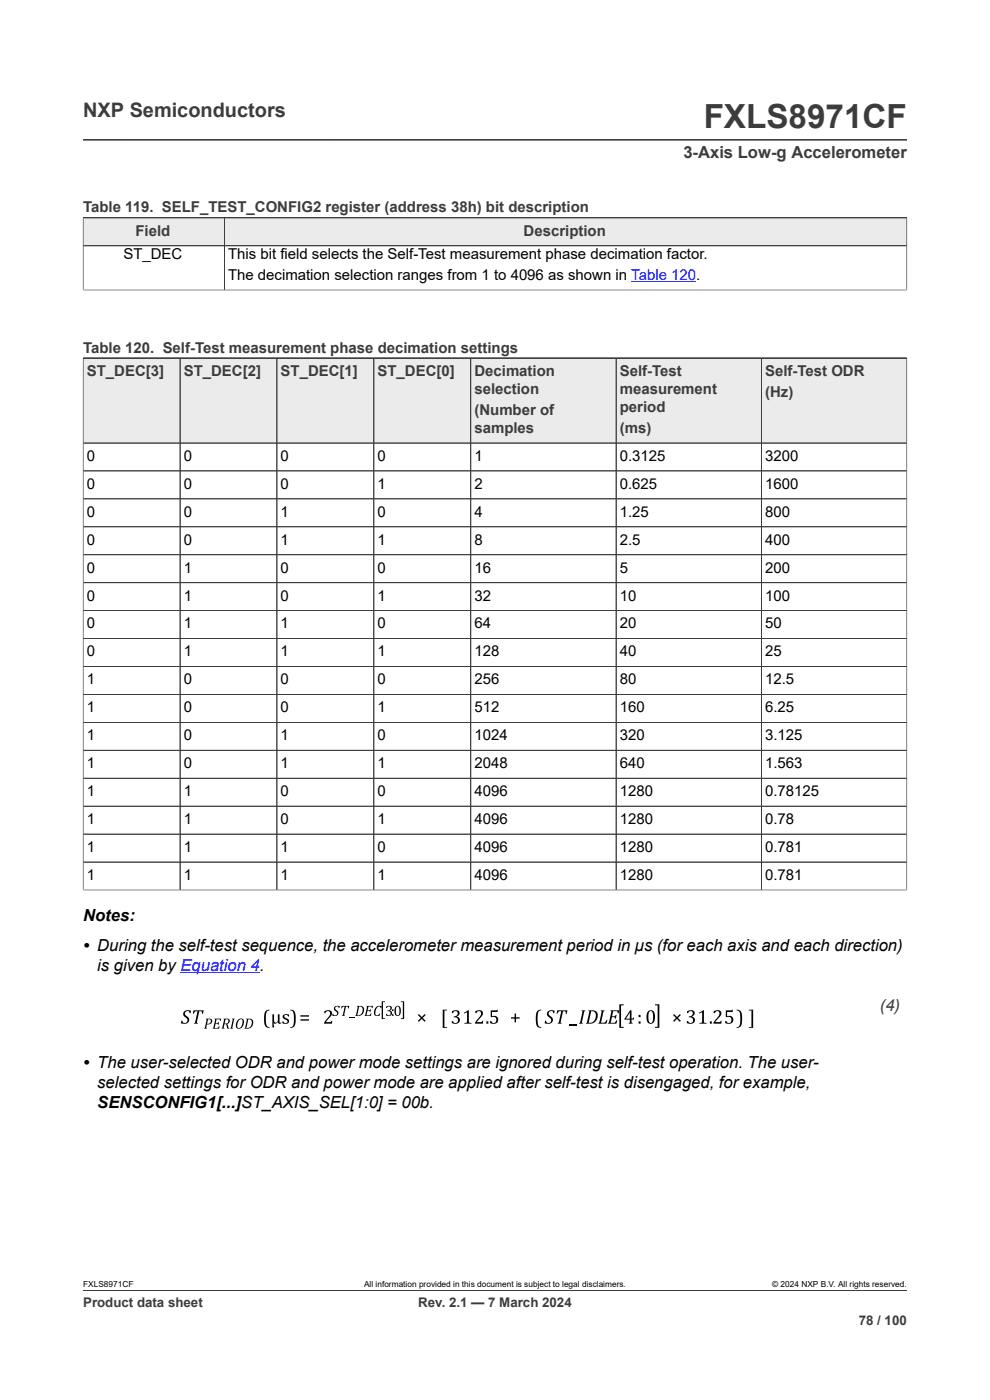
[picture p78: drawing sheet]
<svg xmlns="http://www.w3.org/2000/svg" width="210mm" height="297mm" viewBox="0 0 210 297" stroke-linecap="round" stroke-linejoin="round" font-family="sans-serif">
<defs><g id="words">
<text font-size="7.1" fill="#3c3c3c" x="149.3" y="27.2">FXLS8971CF</text>
<text font-size="4.2" fill="#3c3c3c" x="17.6" y="24.8">NXP Semiconductors</text>
<g font-size="3.5" fill="#3c3c3c">
<text x="145" y="33.5">3-Axis Low-g Accelerometer</text>
<text x="186.6" y="214.5">(4)</text>
</g>
<g font-size="3.5">
<text x="17.6" y="195.4">Notes:</text>
<text x="17.6" y="201.7">• During the self-test sequence, the accelerometer measurement period in μs (for each axis and each direction)</text>
<text x="20.6" y="206">is given by Equation 4.</text>
<text x="17.6" y="226.5">• The user-selected ODR and power mode settings are ignored during self-test operation. The user-</text>
<text x="20.6" y="230.7">selected settings for ODR and power mode are applied after self-test is disengaged, for example,</text>
<text x="20.6" y="235">SENSCONFIG1[...]ST_AXIS_SEL[1:0] = 00b.</text>
</g>
<g font-size="3.2" fill="#3c3c3c">
<text x="17.6" y="45.1">Table 119. SELF_TEST_CONFIG2 register (address 38h) bit description</text>
<text x="28.7" y="50">Field</text>
<text x="111.1" y="50">Description</text>
<text x="17.6" y="74.8">Table 120. Self-Test measurement phase decimation settings</text>
<text x="18.4" y="79.8">ST_DEC[3]</text>
<text x="39" y="79.8">ST_DEC[2]</text>
<text x="59.5" y="79.8">ST_DEC[1]</text>
<text x="80.1" y="79.8">ST_DEC[0]</text>
<text x="100.6" y="79.8">Decimation</text>
<text x="100.6" y="83.6">selection</text>
<text x="131.5" y="79.8">Self-Test</text>
<text x="131.5" y="83.6">measurement</text>
<text x="162.3" y="79.8">Self-Test ODR</text>
<text x="100.6" y="88">(Number of</text>
<text x="131.5" y="87.4">period</text>
<text x="162.3" y="84.2">(Hz)</text>
<text x="100.6" y="91.8">samples</text>
<text x="131.5" y="91.8">(ms)</text>
</g>
<g font-size="3.2">
<text x="26.2" y="54.9">ST_DEC</text>
<text x="48.4" y="54.9">This bit field selects the Self-Test measurement phase decimation factor.</text>
<text x="48.4" y="59.4">The decimation selection ranges from 1 to 4096 as shown in Table 120.</text>
<text x="18.4" y="97.8">0</text>
<text x="39" y="97.8">0</text>
<text x="59.5" y="97.8">0</text>
<text x="80.1" y="97.8">0</text>
<text x="100.6" y="97.8">1</text>
<text x="131.5" y="97.8">0.3125</text>
<text x="162.3" y="97.8">3200</text>
<text x="18.4" y="103.7">0</text>
<text x="39" y="103.7">0</text>
<text x="59.5" y="103.7">0</text>
<text x="80.1" y="103.7">1</text>
<text x="100.6" y="103.7">2</text>
<text x="131.5" y="103.7">0.625</text>
<text x="162.3" y="103.7">1600</text>
<text x="18.4" y="109.6">0</text>
<text x="39" y="109.6">0</text>
<text x="59.5" y="109.6">1</text>
<text x="80.1" y="109.6">0</text>
<text x="100.6" y="109.6">4</text>
<text x="131.5" y="109.6">1.25</text>
<text x="162.3" y="109.6">800</text>
<text x="18.4" y="115.5">0</text>
<text x="39" y="115.5">0</text>
<text x="59.5" y="115.5">1</text>
<text x="80.1" y="115.5">1</text>
<text x="100.6" y="115.5">8</text>
<text x="131.5" y="115.5">2.5</text>
<text x="162.3" y="115.5">400</text>
<text x="18.4" y="121.5">0</text>
<text x="39" y="121.5">1</text>
<text x="59.5" y="121.5">0</text>
<text x="80.1" y="121.5">0</text>
<text x="100.6" y="121.5">16</text>
<text x="131.5" y="121.5">5</text>
<text x="162.3" y="121.5">200</text>
<text x="18.4" y="127.4">0</text>
<text x="39" y="127.4">1</text>
<text x="59.5" y="127.4">0</text>
<text x="80.1" y="127.4">1</text>
<text x="100.6" y="127.4">32</text>
<text x="131.5" y="127.4">10</text>
<text x="162.3" y="127.4">100</text>
<text x="18.4" y="133.3">0</text>
<text x="39" y="133.3">1</text>
<text x="59.5" y="133.3">1</text>
<text x="80.1" y="133.3">0</text>
<text x="100.6" y="133.3">64</text>
<text x="131.5" y="133.3">20</text>
<text x="162.3" y="133.3">50</text>
<text x="18.4" y="139.3">0</text>
<text x="39" y="139.3">1</text>
<text x="59.5" y="139.3">1</text>
<text x="80.1" y="139.3">1</text>
<text x="100.6" y="139.3">128</text>
<text x="131.5" y="139.3">40</text>
<text x="162.3" y="139.3">25</text>
<text x="18.4" y="145.2">1</text>
<text x="39" y="145.2">0</text>
<text x="59.5" y="145.2">0</text>
<text x="80.1" y="145.2">0</text>
<text x="100.6" y="145.2">256</text>
<text x="131.5" y="145.2">80</text>
<text x="162.3" y="145.2">12.5</text>
<text x="18.4" y="151.1">1</text>
<text x="39" y="151.1">0</text>
<text x="59.5" y="151.1">0</text>
<text x="80.1" y="151.1">1</text>
<text x="100.6" y="151.1">512</text>
<text x="131.5" y="151.1">160</text>
<text x="162.3" y="151.1">6.25</text>
<text x="18.4" y="157">1</text>
<text x="39" y="157">0</text>
<text x="59.5" y="157">1</text>
<text x="80.1" y="157">0</text>
<text x="100.6" y="157">1024</text>
<text x="131.5" y="157">320</text>
<text x="162.3" y="157">3.125</text>
<text x="18.4" y="163">1</text>
<text x="39" y="163">0</text>
<text x="59.5" y="163">1</text>
<text x="80.1" y="163">1</text>
<text x="100.6" y="163">2048</text>
<text x="131.5" y="163">640</text>
<text x="162.3" y="163">1.563</text>
<text x="18.4" y="168.9">1</text>
<text x="39" y="168.9">1</text>
<text x="59.5" y="168.9">0</text>
<text x="80.1" y="168.9">0</text>
<text x="100.6" y="168.9">4096</text>
<text x="131.5" y="168.9">1280</text>
<text x="162.3" y="168.9">0.78125</text>
<text x="18.4" y="174.8">1</text>
<text x="39" y="174.8">1</text>
<text x="59.5" y="174.8">0</text>
<text x="80.1" y="174.8">1</text>
<text x="100.6" y="174.8">4096</text>
<text x="131.5" y="174.8">1280</text>
<text x="162.3" y="174.8">0.78</text>
<text x="18.4" y="180.7">1</text>
<text x="39" y="180.7">1</text>
<text x="59.5" y="180.7">1</text>
<text x="80.1" y="180.7">0</text>
<text x="100.6" y="180.7">4096</text>
<text x="131.5" y="180.7">1280</text>
<text x="162.3" y="180.7">0.781</text>
<text x="18.4" y="186.7">1</text>
<text x="39" y="186.7">1</text>
<text x="59.5" y="186.7">1</text>
<text x="80.1" y="186.7">1</text>
<text x="100.6" y="186.7">4096</text>
<text x="131.5" y="186.7">1280</text>
<text x="162.3" y="186.7">0.781</text>
</g>
<g font-size="2.8" fill="#3c3c3c">
<text x="17.6" y="277.3">Product data sheet</text>
<text x="88.7" y="277.3">Rev. 2.1 — 7 March 2024</text>
<text x="182.2" y="281">78 / 100</text>
</g>
<g font-size="1.8">
<text x="17.6" y="273.1">FXLS8971CF</text>
<text x="77.2" y="273.1">All information provided in this document is subject to legal disclaimers.</text>
<text x="163.8" y="273.1">© 2024 NXP B.V. All rights reserved.</text>
</g>
</g></defs>
<path d="M17.6 29.7h174.8M17.6 46.2h174.8" fill="none" stroke="#3c3c3c" stroke-width=".21"/>
<path d="M17.7 46.3h29.8v5.8h-29.8z" fill="#ebebeb"/>
<path d="M17.6 46.2h30v5.9h-30z" fill="none" stroke="#3c3c3c" stroke-width=".21"/>
<path d="M47.7 46.3h144.6v5.8h-144.6z" fill="#ebebeb"/>
<path d="M17.6 52.1h174.8M17.6 46.3v15.3M17.6 46.2h174.8v15.4M47.6 46.2v15.3M17.6 61.5h174.8M17.6 76h174.8" fill="none" stroke="#3c3c3c" stroke-width=".21"/>
<path d="M133.9 59.7h13.8" fill="none" stroke="#00f" stroke-width=".21"/>
<path d="M17.7 76.1h20.4v17.8h-20.4z" fill="#ebebeb"/>
<path d="M17.6 76h20.6v18h-20.6z" fill="none" stroke="#3c3c3c" stroke-width=".21"/>
<path d="M38.3 76.1h20.4v17.8h-20.4z" fill="#ebebeb"/>
<path d="M38.2 76h20.5v18h-20.5z" fill="none" stroke="#3c3c3c" stroke-width=".21"/>
<path d="M58.8 76.1h20.4v17.8h-20.4z" fill="#ebebeb"/>
<path d="M58.7 76h20.6v18h-20.6z" fill="none" stroke="#3c3c3c" stroke-width=".21"/>
<path d="M79.4 76.1h20.4v17.8h-20.4z" fill="#ebebeb"/>
<path d="M79.3 76h20.6v18h-20.6z" fill="none" stroke="#3c3c3c" stroke-width=".21"/>
<path d="M99.9 76.1h30.7v17.8h-30.7z" fill="#ebebeb"/>
<path d="M99.9 76h30.8v18h-30.8z" fill="none" stroke="#3c3c3c" stroke-width=".21"/>
<path d="M130.8 76.1h30.7v17.8h-30.7z" fill="#ebebeb"/>
<path d="M130.7 76h30.8v18h-30.8z" fill="none" stroke="#3c3c3c" stroke-width=".21"/>
<path d="M161.6 76.1h30.7v17.8h-30.7z" fill="#ebebeb"/>
<g fill="none" stroke="#3c3c3c" stroke-width=".21">
<path d="M17.6 76h174.8v112.9M17.6 76.1v112.8M38.2 76.1v112.7M58.7 76.1v112.7M79.3 76.1v112.7M99.9 76.1v112.7M130.7 76.1v112.7M161.5 76v112.8M17.6 94h174.8M17.6 99.9h174.8M17.6 105.8h174.8M17.6 111.8h174.8"/>
<path d="M17.6 117.7h174.8M17.6 123.6h174.8M17.6 129.5h174.8M17.6 135.5h174.8M17.6 141.4h174.8M17.6 147.3h174.8M17.6 153.2h174.8M17.6 159.2h174.8M17.6 165.1h174.8M17.6 171h174.8M17.6 177h174.8M17.6 188.8h174.8"/>
<path d="M17.6 182.9h174.8M17.6 273.8h174.8"/>
</g>
<path d="M38.3 206.3h16.8" fill="none" stroke="#00f" stroke-width=".21"/>
<g fill="#000">
<path d="M39.1 214.6a1.38 1.38 0 0 1 1.4-.2l-.1 .6h-.2a.52 .52 0 0 0-.9-.3 .52 .52 0 0 0 .3 .9 .91 .91 0 0 1 .4 1.2 .91 .91 0 0 1-1.2 .4l-.4-.1 .1-.6h.2a.57 .57 0 0 0 1 .3 .57 .57 0 0 0-.4-1 .78 .78 0 0 1-.2-1.2zM41.1 214.3h2.1l-.2 .8h-.1a.35 .35 0 0 0-.3-.6h-.3l-.5 2.3 .2 .4h-.9l.3-.4 .5-2.3-.5 .1-.3 .4h-.2zM45.5 216.1h1.4l-.1 .5h-.1l-.1-.3-.7-.1-.1 .8 .7-.2-.2 .6-.2-.2h-.4l-.2 .9h.7l.4-.4-.1 .5h-1.4l.2-.2 .3-1.4zM49.2 216.1h.6l-.2 .2-.3 1.5 .1 .4h-.6l.2-.2 .3-1.5zM68.8 214.5a.93 .93 0 0 1 1-.2 .93 .93 0 0 1 .6 .9l-1.3 1.6h1l.4-.2-.1 .6h-1.7l1.3-1.9a.52 .52 0 0 0-.3-.8 .52 .52 0 0 0-.7 .4h-.2zM71 213.5l.5-.1 .6 .1-.1 .4h-.2a.39 .39 0 0 0-.6-.2 .39 .39 0 0 0 .2 .6 .68 .68 0 0 1 .3 .9 .68 .68 0 0 1-.9 .3h-.3l.1-.5h.1a.43 .43 0 0 0 .7 .2 .43 .43 0 0 0-.2-.7 .59 .59 0 0 1-.2-1zM72.5 213.4h1.6l-.1 .5h-.2l-.1-.4h-.3l-.4 1.7 .2 .3h-.7l.2-.2 .4-1.8-.3 .1-.4 .3zM74.1 215.7h1.2v.2h-1.2zM77.7 213.4h1.4l-.1 .5h-.1l-.1-.4h-.6l-.2 .8 .7-.2-.1 .6-.2-.2h-.5l-.2 .9h.7l.4-.4-.1 .5h-1.4l.2-.2 .3-1.4zM79.8 213.6l.5-.2 .7 .1-.1 .4h-.2a.44 .44 0 0 0-.5-.4 .44 .44 0 0 0-.3 .5 1.31 1.31 0 0 0-.1 1.4h.4l.4-.4-.1 .5a.8 .8 0 0 1-1-.1 .8 .8 0 0 1-.1-1zM81 212.4h.7v.2h-.5v3.4h.5v.2h-.7zM81.9 213.5a.7 .7 0 0 1 .7-.1 .7 .7 0 0 1 .5 .6l-.4 .4a.64 .64 0 0 1 .4 .9 .64 .64 0 0 1-.9 .2l-.3-.1v-.3h.2a.46 .46 0 0 0 .6 .3 .46 .46 0 0 0 .2-.6 .46 .46 0 0 0-.6-.3l-.1-.1a.44 .44 0 0 0 .6-.4 .44 .44 0 0 0-.5-.5l-.2 .3h-.2z"/>
<path d="M85 212.4h.7v3.8h-.7v-.2h.5v-3.4h-.5zM88.6 215.3l.2-.2 .7 .7 .6-.7 .2 .2-.6 .7 .6 .6-.2 .2-.6-.6-.7 .6-.2-.2 .7-.6zM93.9 214.2h.9v.2h-.5v3.5h.5v.2h-.9zM109.2 215h.3v.8h.7v.3h-.7v.8h-.3v-.8h-.8v-.3h.8zM114 214.5l.6-.3h.2v.2a.85 .85 0 0 0-.8 1.1v1.2a.91 .91 0 0 0 .8 1.2v.2a1.16 1.16 0 0 1-1.1-1.6 3.1 3.1 0 0 1 .3-2zM116.2 214.6a1.38 1.38 0 0 1 1.5-.2l-.1 .6h-.2a.52 .52 0 0 0-.9-.3 .52 .52 0 0 0 .3 .9 .91 .91 0 0 1 .4 1.2 .91 .91 0 0 1-1.3 .4l-.4-.1 .1-.6h.2a.57 .57 0 0 0 1 .3 .57 .57 0 0 0-.3-1 .78 .78 0 0 1-.3-1.2zM118.2 214.3h2.2l-.2 .8h-.2a.35 .35 0 0 0-.3-.6h-.3l-.5 2.3 .2 .4h-.8l.2-.4 .6-2.3-.5 .1-.3 .4h-.2zM120.8 217.4h1.5v.3h-1.5zM123.4 214.3h.8l-.3 .4-.4 2 .1 .5h-.8l.3-.4 .4-1.9v-.4zM127.4 214.3h.9l-.3 .4-.5 2.3h.5a.67 .67 0 0 0 .6-.6h.2l-.2 .8h-1.7l.2-.4 .5-1.9v-.4zM129.5 214.3h1.9l-.2 .7h-.2l-.1-.5h-.8l-.3 1.1h.6l.4-.3-.2 .8h-.2l-.1-.3h-.5l-.3 1.2 .9-.1 .3-.5h.2l-.1 .8h-1.9l.3-.4 .4-2zM131.4 213.1h.9v.2h-.6v4.5h.6v.2h-.9z"/>
<path d="M138.9 213.1h1v4.9h-1v-.2h.6v-4.5h-.6zM142.8 215.3l.2-.2 .6 .7 .6-.7 .2 .2-.6 .7 .6 .6-.2 .2-.6-.6-.6 .6-.2-.2 .6-.6zM156.3 214.2a1.16 1.16 0 0 1 1.1 1.6 2.15 2.15 0 0 1-.6 2.1l-.5 .2v-.2a.84 .84 0 0 0 .7-1.1v-1.2a.91 .91 0 0 0-.7-1.2zM158.8 214.2h1v3.9h-1v-.2h.6v-3.5h-.6z"/>
<path d="M43.7 216.1h.7a.61 .61 0 0 1 .7 .6 .61 .61 0 0 1-.8 .6h-.4l-.1 .7 .1 .2h-.6l.2-.2 .3-1.4zM44.1 216.2l-.2 1a.51 .51 0 0 0 .8-.3 .51 .51 0 0 0-.6-.7z"/>
<path d="M47.4 216.1h.7a.58 .58 0 0 1 .7 .5 .58 .58 0 0 1-.6 .6l.4 1h-.4l-.2-.8-.2-.1h-.2l-.1 .6 .1 .3h-.6l.2-.2 .3-1.4zM47.8 216.2l-.2 .9a.53 .53 0 0 0 .8-.1 .53 .53 0 0 0-.2-.7z"/>
<path d="M50.5 216.4a.76 .76 0 0 1 1.1-.2 .76 .76 0 0 1 .1 1.1 .88 .88 0 0 1-.7 .9 .88 .88 0 0 1-1-.4l.1-.8zM50.7 216.4l-.1 .1a1.48 1.48 0 0 0-.1 1.6 1.2 1.2 0 0 0 .9-1.7l-.3-.2z"/>
<path d="M52.2 216.1h.6a1 1 0 0 1 1 .8 1 1 0 0 1-.6 1.1l-.5 .2h-.9l.2-.2 .3-1.5zM52.7 216.2l-.4 1.9a1.02 1.02 0 0 0 1-.7 1.02 1.02 0 0 0-.3-1.1z"/>
<path d="M56.3 214.5l.6-.3h.3v.2a.85 .85 0 0 0-.8 1.1v1.2a.91 .91 0 0 0 .8 1.2v.2a1.16 1.16 0 0 1-1.2-1.6 3.1 3.1 0 0 1 .3-2zM57.8 215.2h.3v1.1a.43 .43 0 0 0 .3 .7 .43 .43 0 0 0 .5-.5v-1.3h.4v1.7l.4 .1-.6 .2-.2-.4-.4 .3h-.4v.8l-.3 .1z"/>
<path d="M60.1 215.4l.4-.2h.8v.4h-.2a.39 .39 0 0 0-.4-.4 .39 .39 0 0 0-.4 .5 .39 .39 0 0 0 .5 .3 .62 .62 0 0 1 .5 .8 .62 .62 0 0 1-.9 .4l-.5-.1v-.4h.2a.41 .41 0 0 0 .6 .4 .41 .41 0 0 0 .1-.7 .75 .75 0 0 1-.7-1zM61.6 214.2a1.16 1.16 0 0 1 1.1 1.6 2.15 2.15 0 0 1-.6 2.1l-.5 .2v-.2a.84 .84 0 0 0 .7-1.1v-1.2a.91 .91 0 0 0-.7-1.2z"/>
<path d="M63.7 215.4h1.8v.3h-1.8zM63.7 216.2h1.8v.3h-1.8z"/>
<path d="M75.7 213.4h.6a1 1 0 0 1 1 .8 1 1 0 0 1-.6 1.1l-.5 .2h-.9l.2-.2 .4-1.5zM76.2 213.5l-.4 1.9a1.02 1.02 0 0 0 1-.7 1.02 1.02 0 0 0-.3-1.1z"/>
<path d="M83.2 214.1h.3v.4h-.3zM83.2 215.2h.3v.3h-.3z"/>
<path d="M84 213.5a.72 .72 0 0 1 .9 .1 .72 .72 0 0 1 .1 .8 .74 .74 0 0 1-.2 1 .74 .74 0 0 1-1-.1 1.79 1.79 0 0 1 .2-1.8zM84.2 213.6l-.2 .3a1.5 1.5 0 0 0 .4 1.5 1.5 1.5 0 0 0 .2-1.7l-.1-.2z"/>
<path d="M95.9 214.5a.93 .93 0 0 1 .9-.2 .93 .93 0 0 1 .7 .8l-.6 .5a.81 .81 0 0 1 .6 1.1 .81 .81 0 0 1-1.1 .5l-.6-.2v-.4h.3a.59 .59 0 0 0 .8 .3 .59 .59 0 0 0 .3-.7 .59 .59 0 0 0-.8-.4h-.2v-.2a.58 .58 0 0 0 .9-.4 .58 .58 0 0 0-.7-.7l-.3 .4h-.2zM98.4 214.9l1.1-.6v2.5l.5 .2v.2h-1.5v-.2a.4 .4 0 0 0 .6-.4v-1.7l-.2-.1-.4 .2zM100.8 214.5a.93 .93 0 0 1 1-.2 .93 .93 0 0 1 .6 .9l-1.2 1.6h.9l.4-.2-.1 .6h-1.7l1.3-1.9a.52 .52 0 0 0-.2-.8 .52 .52 0 0 0-.7 .4h-.3zM103.2 216.7h.4v.5h-.4zM104.1 214.3h1.2l.3-.1-.1 .5h-1.1v.9a.89 .89 0 0 1 1.3 .7 .89 .89 0 0 1-1.2 .9l-.5-.2v-.4h.2a.59 .59 0 0 0 .9 .3 .59 .59 0 0 0 .1-.9 .79 .79 0 0 0-.9-.2l-.2-.1z"/>
<path d="M124.8 214.3h.8a1.31 1.31 0 0 1 1.2 1 1.31 1.31 0 0 1-.5 1.4l-.7 .4-1.3 .1 .2-.4 .5-1.9v-.4zM125.4 214.5l-.5 2.5a1.41 1.41 0 0 0 1.4-.8 1.41 1.41 0 0 0-.3-1.6z"/>
<path d="M133.7 214.3h.3v1.8l.5-.2v.4h-.5v.6l.2 .3h-.8l.2-.3v-.6h-1.1zM133.6 214.8l-.8 1.3h.8z"/>
<path d="M135.5 215.3h.4v.5h-.4zM135.5 216.7h.4v.5h-.4z"/>
<path d="M137.5 214.5a.88 .88 0 0 1 1-.1 .88 .88 0 0 1 .4 1 1.27 1.27 0 0 1-1.2 1.8 1.98 1.98 0 0 1-.4-2.4zM137.8 214.6l-.3 .8a2.05 2.05 0 0 0 .4 1.6h.1a1.48 1.48 0 0 0 .5-1.8 .53 .53 0 0 0-.1-.5 .53 .53 0 0 0-.6-.1z"/>
<path d="M145.7 214.5a.93 .93 0 0 1 1-.2 .93 .93 0 0 1 .6 .8l-.5 .5a.81 .81 0 0 1 .6 1.1 .81 .81 0 0 1-1.1 .5l-.6-.2v-.4h.3a.59 .59 0 0 0 .7 .3 .59 .59 0 0 0 .4-.7 .59 .59 0 0 0-.8-.4h-.2v-.2a.58 .58 0 0 0 .8-.4 .58 .58 0 0 0-.6-.7l-.3 .4h-.3zM148.2 214.9l1.1-.6v2.5l.6 .2v.2h-1.5v-.2a.4 .4 0 0 0 .5-.4v-1.7l-.2-.1-.4 .2zM150.6 216.7h.4v.5h-.4zM151.4 214.5a.93 .93 0 0 1 1-.2 .93 .93 0 0 1 .6 .9l-1.3 1.6h1l.4-.2-.1 .6h-1.7l1.3-1.9a.52 .52 0 0 0-.3-.8 .52 .52 0 0 0-.7 .4h-.2zM154 214.3h1.2l.3-.1-.1 .5h-1.2v.9a.89 .89 0 0 1 1.4 .7 .89 .89 0 0 1-1.3 .9l-.5-.2v-.4h.3a.59 .59 0 0 0 .9 .3 .59 .59 0 0 0 .1-.9 .79 .79 0 0 0-1-.2l-.1-.1z"/>
</g>
<use href="#words"/>
</svg>
